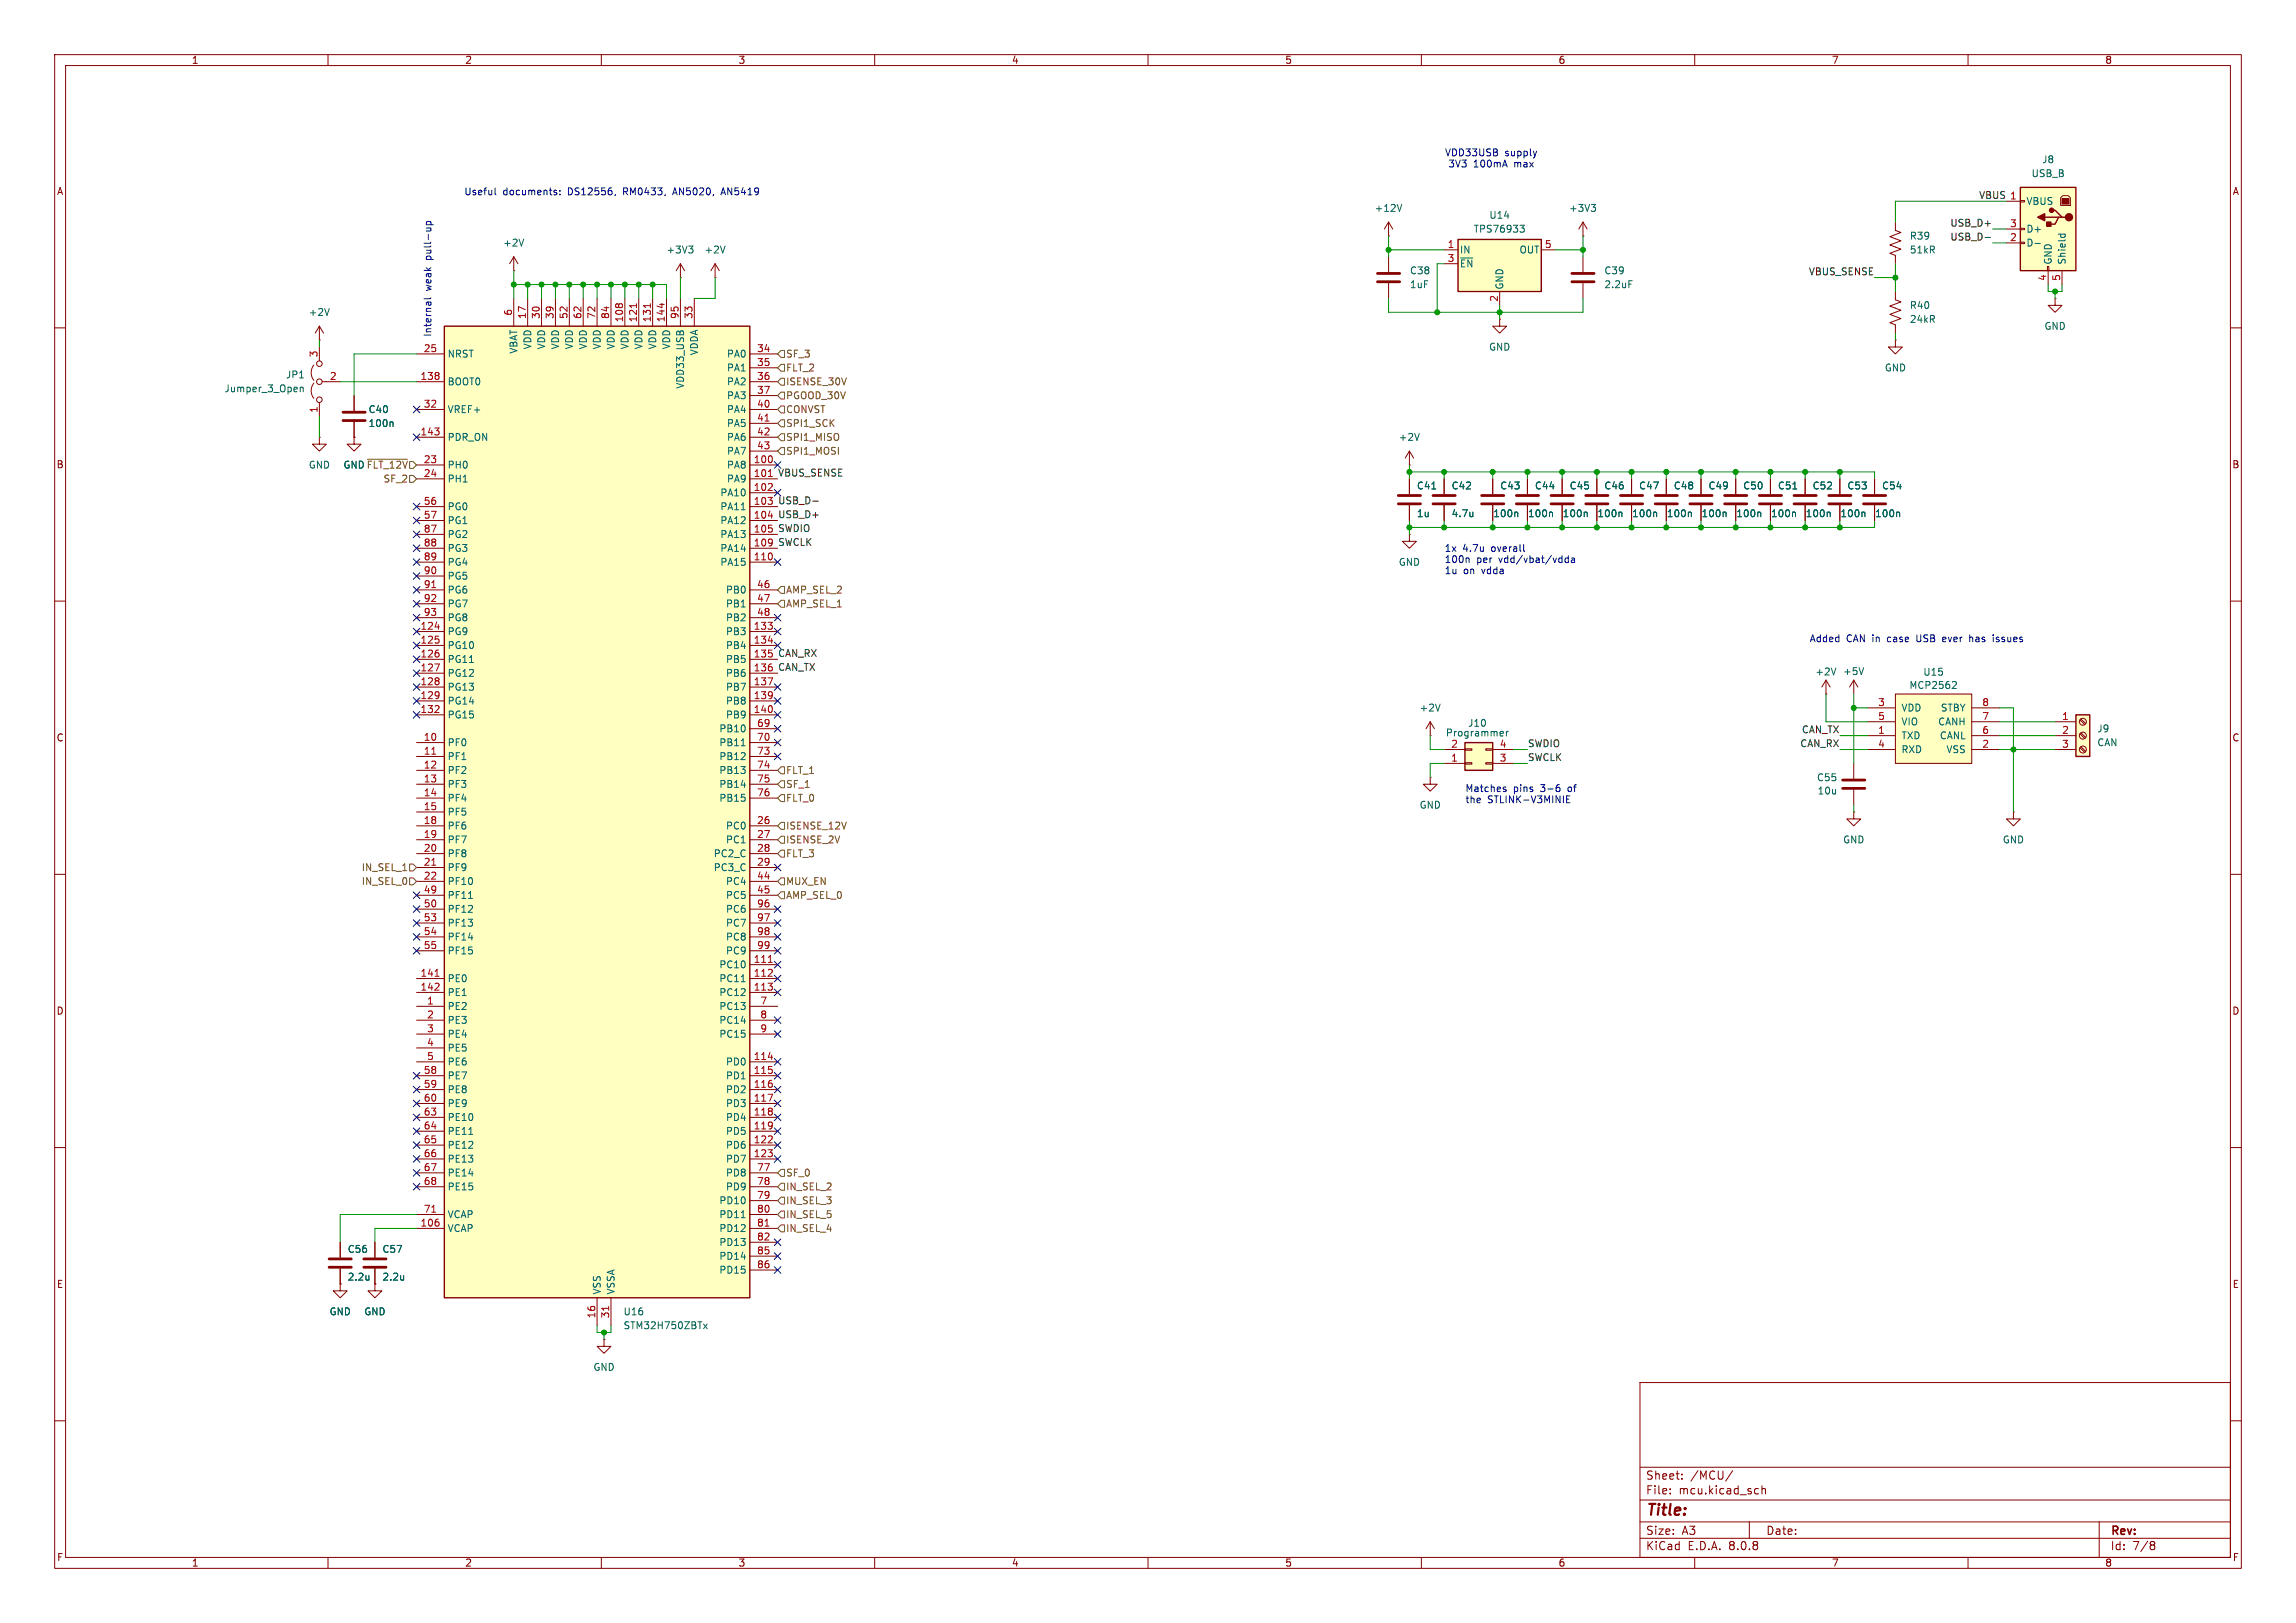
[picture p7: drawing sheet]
<svg xmlns="http://www.w3.org/2000/svg" width="420mm" height="297mm" viewBox="0 0 420 297" stroke-linecap="round" stroke-linejoin="round" font-family="sans-serif">
<defs><g id="words">
<text font-size="2.8" fill="#840000" x="301" y="277.9">Title:</text>
<g font-size="2.1" fill="#840000">
<text x="301" y="273.7">File:</text>
<text x="301" y="271">Sheet:</text>
<text x="307.1" y="273.7">mcu.kicad_sch</text>
<text x="309.2" y="271">/MCU/</text>
<text x="301" y="281.1">Size:</text>
<text x="307.6" y="281.1">A3</text>
<text x="323" y="281.1">Date:</text>
<text x="386" y="281.3">Rev:</text>
<text x="301" y="283.9">KiCad</text>
<text x="308.7" y="283.9">E.D.A.</text>
<text x="316.3" y="283.9">8.0.8</text>
<text x="386" y="283.9">Id:</text>
<text x="390.1" y="283.9">7/8</text>
</g>
<g font-size="1.8" fill="#840000">
<text x="35" y="11.9">1</text>
<text x="85" y="11.9">2</text>
<text x="135" y="11.9">3</text>
<text x="185" y="11.9">4</text>
<text x="235" y="11.9">5</text>
<text x="285" y="11.9">6</text>
<text x="335" y="11.9">7</text>
<text x="385" y="11.9">8</text>
<text x="10.3" y="35.9">A</text>
<text x="408.3" y="35.9">A</text>
<text x="10.3" y="85.9">B</text>
<text x="408.2" y="85.9">B</text>
<text x="10.3" y="135.9">C</text>
<text x="408.2" y="135.9">C</text>
<text x="10.3" y="185.9">D</text>
<text x="408.2" y="185.9">D</text>
<text x="10.3" y="235.9">E</text>
<text x="408.3" y="235.9">E</text>
<text x="10.3" y="285.9">F</text>
<text x="35" y="286.9">1</text>
<text x="85" y="286.9">2</text>
<text x="135" y="286.9">3</text>
<text x="185" y="286.9">4</text>
<text x="235" y="286.9">5</text>
<text x="285" y="286.9">6</text>
<text x="335" y="286.9">7</text>
<text x="385" y="286.9">8</text>
<text x="408.3" y="285.9">F</text>
</g>
<g font-size="1.8" fill="#0000c2">
<text x="264.2" y="28.8">VDD33USB</text>
<text x="275.3" y="28.8">supply</text>
<text x="84.8" y="35.8">Useful</text>
<text x="92" y="35.8">documents:</text>
<text x="104" y="35.8">DS12556,</text>
<text x="114.3" y="35.8">RM0433,</text>
<text x="123.6" y="35.8">AN5020,</text>
<text x="132.7" y="35.8">AN5419</text>
<text x="264.8" y="30.8">3V3</text>
<text x="269.5" y="30.8">100mA</text>
<text x="277.1" y="30.8">max</text>
<text x="79" y="47.5" transform="rotate(-90 79 47.5)">pull-up</text>
<text x="79" y="53.2" transform="rotate(-90 79 53.2)">weak</text>
<text x="79" y="61.7" transform="rotate(-90 79 61.7)">Internal</text>
<text x="264.2" y="101.1">1x</text>
<text x="267.6" y="101.1">4.7u</text>
<text x="272.9" y="101.1">overall</text>
<text x="264.2" y="103.1">100n</text>
<text x="264.2" y="105.2">1u</text>
<text x="267.7" y="105.2">on</text>
<text x="270.1" y="103.1">per</text>
<text x="271.2" y="105.2">vdda</text>
<text x="274.3" y="103.1">vdd/vbat/vdda</text>
<text x="330.9" y="117.6">Added</text>
<text x="337.7" y="117.6">CAN in</text>
<text x="345.5" y="117.6">case</text>
<text x="351" y="117.6">USB</text>
<text x="356" y="117.6">ever</text>
<text x="361.1" y="117.6">has</text>
<text x="365.6" y="117.6">issues</text>
<text x="268" y="145">Matches</text>
<text x="268" y="147.1">the</text>
<text x="272.1" y="147.1">STLINK-V3MINIE</text>
<text x="276.8" y="145">pins</text>
<text x="281.9" y="145">3-6</text>
<text x="287.1" y="145">of</text>
</g>
<g font-size="1.8" fill="#006464">
<text x="371.5" y="32.6">USB_B</text>
<text x="373.5" y="30.1">J8</text>
<text x="251.4" y="39">+12V</text>
<text x="272.3" y="40.2">U14</text>
<text x="286.9" y="39">+3V3</text>
<text x="370.6" y="37.7">VBUS</text>
<text x="91.9" y="45.3">+2V</text>
<text x="121.8" y="46.6">+3V3</text>
<text x="128.8" y="46.6">+2V</text>
<text x="267" y="46.6">IN</text>
<text x="269.5" y="42.8">TPS76933</text>
<text x="277.9" y="46.6">OUT</text>
<text x="349.3" y="46.6">51kR</text>
<text x="349.3" y="44">R39</text>
<text x="370.6" y="45.3">D-</text>
<text x="370.6" y="42.8">D+</text>
<text x="257.8" y="52.9">1uF</text>
<text x="257.8" y="50.4">C38</text>
<text x="267" y="49.1">~{EN}</text>
<text x="275.2" y="53.1" transform="rotate(-90 275.2 53.1)">GND</text>
<text x="293.4" y="50.4">C39</text>
<text x="293.4" y="52.9">2.2uF</text>
<text x="375.5" y="48.5" transform="rotate(-90 375.5 48.5)">GND</text>
<text x="378.1" y="48.5" transform="rotate(-90 378.1 48.5)">Shield</text>
<text x="56.4" y="58">+2V</text>
<text x="349.3" y="59.3">24kR</text>
<text x="349.3" y="56.7">R40</text>
<text x="81.8" y="65.6">NRST</text>
<text x="94.8" y="64.8" transform="rotate(-90 94.8 64.8)">VBAT</text>
<text x="97.4" y="64" transform="rotate(-90 97.4 64)">VDD</text>
<text x="99.9" y="64" transform="rotate(-90 99.9 64)">VDD</text>
<text x="102.5" y="64" transform="rotate(-90 102.5 64)">VDD</text>
<text x="105" y="64" transform="rotate(-90 105 64)">VDD</text>
<text x="107.5" y="64" transform="rotate(-90 107.5 64)">VDD</text>
<text x="110.1" y="64" transform="rotate(-90 110.1 64)">VDD</text>
<text x="112.6" y="64" transform="rotate(-90 112.6 64)">VDD</text>
<text x="115.2" y="64" transform="rotate(-90 115.2 64)">VDD</text>
<text x="117.7" y="64" transform="rotate(-90 117.7 64)">VDD</text>
<text x="120.2" y="64" transform="rotate(-90 120.2 64)">VDD</text>
<text x="122.8" y="64" transform="rotate(-90 122.8 64)">VDD</text>
<text x="127.9" y="65.1" transform="rotate(-90 127.9 65.1)">VDDA</text>
<text x="132.9" y="65.6">PA0</text>
<text x="272.3" y="64.4">GND</text>
<text x="373.9" y="60.6">GND</text>
<text x="41" y="72">Jumper_3_Open</text>
<text x="52.2" y="69.4">JP1</text>
<text x="81.8" y="70.7">BOOT0</text>
<text x="125.3" y="71.2" transform="rotate(-90 125.3 71.2)">VDD33_USB</text>
<text x="132.9" y="68.2">PA1</text>
<text x="132.9" y="70.7">PA2</text>
<text x="344.7" y="68.2">GND</text>
<text x="67.3" y="75.8">C40</text>
<text x="81.8" y="75.8">VREF+</text>
<text x="132.9" y="73.3">PA3</text>
<text x="132.9" y="75.8">PA4</text>
<text x="67.3" y="78.3">100n</text>
<text x="81.8" y="80.9">PDR_ON</text>
<text x="132.9" y="78.3">PA5</text>
<text x="132.9" y="80.9">PA6</text>
<text x="132.9" y="83.4">PA7</text>
<text x="255.8" y="80.9">+2V</text>
<text x="56.4" y="86">GND</text>
<text x="62.7" y="86">GND</text>
<text x="81.8" y="86">PH0</text>
<text x="81.8" y="88.5">PH1</text>
<text x="132.9" y="86">PA8</text>
<text x="132.9" y="88.5">PA9</text>
<text x="259.1" y="89.8">C41</text>
<text x="265.4" y="89.8">C42</text>
<text x="274.3" y="89.8">C43</text>
<text x="280.7" y="89.8">C44</text>
<text x="287" y="89.8">C45</text>
<text x="293.4" y="89.8">C46</text>
<text x="299.7" y="89.8">C47</text>
<text x="306.1" y="89.8">C48</text>
<text x="312.4" y="89.8">C49</text>
<text x="318.8" y="89.8">C50</text>
<text x="325.1" y="89.8">C51</text>
<text x="331.5" y="89.8">C52</text>
<text x="337.8" y="89.8">C53</text>
<text x="344.2" y="89.8">C54</text>
<text x="81.8" y="93.6">PG0</text>
<text x="131.7" y="91">PA10</text>
<text x="131.7" y="93.6">PA11</text>
<text x="259.1" y="94.8">1u</text>
<text x="265.4" y="94.8">4.7u</text>
<text x="273.1" y="94.8">100n</text>
<text x="279.4" y="94.8">100n</text>
<text x="285.8" y="94.8">100n</text>
<text x="292.1" y="94.8">100n</text>
<text x="298.5" y="94.8">100n</text>
<text x="304.8" y="94.8">100n</text>
<text x="311.2" y="94.8">100n</text>
<text x="317.5" y="94.8">100n</text>
<text x="323.9" y="94.8">100n</text>
<text x="330.2" y="94.8">100n</text>
<text x="336.6" y="94.8">100n</text>
<text x="342.9" y="94.8">100n</text>
<text x="81.8" y="96.1">PG1</text>
<text x="81.8" y="98.7">PG2</text>
<text x="81.8" y="101.2">PG3</text>
<text x="131.7" y="96.1">PA12</text>
<text x="131.7" y="98.7">PA13</text>
<text x="131.7" y="101.2">PA14</text>
<text x="81.8" y="103.7">PG4</text>
<text x="81.8" y="106.3">PG5</text>
<text x="131.7" y="103.7">PA15</text>
<text x="255.8" y="103.7">GND</text>
<text x="81.8" y="108.8">PG6</text>
<text x="81.8" y="111.4">PG7</text>
<text x="81.8" y="113.9">PG8</text>
<text x="132.7" y="108.8">PB0</text>
<text x="132.7" y="111.4">PB1</text>
<text x="132.7" y="113.9">PB2</text>
<text x="81.8" y="116.4">PG9</text>
<text x="81.8" y="119">PG10</text>
<text x="132.7" y="116.4">PB3</text>
<text x="132.7" y="119">PB4</text>
<text x="81.8" y="121.5">PG11</text>
<text x="81.8" y="124.1">PG12</text>
<text x="132.7" y="121.5">PB5</text>
<text x="132.7" y="124.1">PB6</text>
<text x="332" y="123.8">+2V</text>
<text x="337.1" y="123.7">+5V</text>
<text x="351.7" y="123.8">U15</text>
<text x="81.8" y="126.6">PG13</text>
<text x="81.8" y="129.1">PG14</text>
<text x="81.8" y="131.7">PG15</text>
<text x="132.7" y="126.6">PB7</text>
<text x="132.7" y="129.1">PB8</text>
<text x="132.7" y="131.7">PB9</text>
<text x="259.6" y="130.4">+2V</text>
<text x="347.7" y="130.4">VDD</text>
<text x="349.2" y="126.3">MCP2562</text>
<text x="354.9" y="130.4">STBY</text>
<text x="81.8" y="136.8">PF0</text>
<text x="131.5" y="134.2">PB10</text>
<text x="131.5" y="136.8">PB11</text>
<text x="264.4" y="135">Programmer</text>
<text x="268.5" y="133.2">J10</text>
<text x="347.7" y="135.5">TXD</text>
<text x="347.7" y="132.9">VIO</text>
<text x="354.4" y="132.9">CANH</text>
<text x="354.7" y="135.5">CANL</text>
<text x="383.5" y="134.2">J9</text>
<text x="383.5" y="136.8">CAN</text>
<text x="81.8" y="139.3">PF1</text>
<text x="81.8" y="141.8">PF2</text>
<text x="131.5" y="139.3">PB12</text>
<text x="131.5" y="141.8">PB13</text>
<text x="332.3" y="143.2">C55</text>
<text x="347.7" y="138">RXD</text>
<text x="356" y="138">VSS</text>
<text x="81.8" y="144.4">PF3</text>
<text x="81.8" y="146.9">PF4</text>
<text x="81.8" y="149.5">PF5</text>
<text x="131.5" y="144.4">PB14</text>
<text x="131.5" y="146.9">PB15</text>
<text x="259.6" y="148.2">GND</text>
<text x="332.4" y="145.6">10u</text>
<text x="81.8" y="152">PF6</text>
<text x="81.8" y="154.5">PF7</text>
<text x="132.7" y="152">PC0</text>
<text x="132.7" y="154.5">PC1</text>
<text x="337.1" y="154.5">GND</text>
<text x="366.3" y="154.5">GND</text>
<text x="81.8" y="157.1">PF8</text>
<text x="81.8" y="159.6">PF9</text>
<text x="130.5" y="157.1">PC2_C</text>
<text x="130.5" y="159.6">PC3_C</text>
<text x="81.8" y="162.2">PF10</text>
<text x="81.8" y="164.7">PF11</text>
<text x="81.8" y="167.2">PF12</text>
<text x="132.7" y="162.2">PC4</text>
<text x="132.7" y="164.7">PC5</text>
<text x="132.7" y="167.2">PC6</text>
<text x="81.8" y="169.8">PF13</text>
<text x="81.8" y="172.3">PF14</text>
<text x="132.7" y="169.8">PC7</text>
<text x="132.7" y="172.3">PC8</text>
<text x="81.8" y="179.9">PE0</text>
<text x="81.8" y="174.9">PF15</text>
<text x="131.5" y="177.4">PC10</text>
<text x="131.5" y="179.9">PC11</text>
<text x="132.7" y="174.9">PC9</text>
<text x="81.8" y="185">PE2</text>
<text x="81.8" y="182.5">PE1</text>
<text x="131.5" y="182.5">PC12</text>
<text x="131.5" y="185">PC13</text>
<text x="81.8" y="187.6">PE3</text>
<text x="81.8" y="190.1">PE4</text>
<text x="131.5" y="187.6">PC14</text>
<text x="131.5" y="190.1">PC15</text>
<text x="81.8" y="192.6">PE5</text>
<text x="81.8" y="195.2">PE6</text>
<text x="81.8" y="197.7">PE7</text>
<text x="132.7" y="195.2">PD0</text>
<text x="132.7" y="197.7">PD1</text>
<text x="81.8" y="200.3">PE8</text>
<text x="81.8" y="202.8">PE9</text>
<text x="132.7" y="200.3">PD2</text>
<text x="132.7" y="202.8">PD3</text>
<text x="81.8" y="205.3">PE10</text>
<text x="81.8" y="207.9">PE11</text>
<text x="132.7" y="205.3">PD4</text>
<text x="132.7" y="207.9">PD5</text>
<text x="81.8" y="210.4">PE12</text>
<text x="81.8" y="213">PE13</text>
<text x="81.8" y="215.5">PE14</text>
<text x="132.7" y="210.4">PD6</text>
<text x="132.7" y="213">PD7</text>
<text x="132.7" y="215.5">PD8</text>
<text x="81.8" y="218">PE15</text>
<text x="131.5" y="220.6">PD10</text>
<text x="132.7" y="218">PD9</text>
<text x="81.8" y="225.7">VCAP</text>
<text x="81.8" y="223.1">VCAP</text>
<text x="131.5" y="223.1">PD11</text>
<text x="131.5" y="225.7">PD12</text>
<text x="63.5" y="229.5">C56</text>
<text x="69.9" y="229.5">C57</text>
<text x="131.5" y="228.2">PD13</text>
<text x="131.5" y="230.7">PD14</text>
<text x="131.5" y="233.3">PD15</text>
<text x="63.5" y="234.5">2.2u</text>
<text x="69.9" y="234.5">2.2u</text>
<text x="110.1" y="237" transform="rotate(-90 110.1 237)">VSS</text>
<text x="112.6" y="237" transform="rotate(-90 112.6 237)">VSSA</text>
<text x="60.2" y="240.9">GND</text>
<text x="66.5" y="240.9">GND</text>
<text x="114" y="240.9">U16</text>
<text x="114" y="243.4">STM32H750ZBTx</text>
<text x="108.5" y="251.1">GND</text>
</g>
<g font-size="1.8" fill="#0f0f0f">
<text x="356.7" y="41.6">USB_D+</text>
<text x="361.9" y="36.5">VBUS 1</text>
<text x="356.7" y="44.1">USB_D-</text>
<text x="330.8" y="50.5">VBUS_SENSE</text>
<text x="142.2" y="87.3">VBUS_SENSE</text>
<text x="142.2" y="92.4">USB_D-</text>
<text x="142.2" y="94.9">USB_D+</text>
<text x="142.2" y="97.4">SWDIO</text>
<text x="142.2" y="100">SWCLK</text>
<text x="142.2" y="122.8">CAN_TX</text>
<text x="142.2" y="120.3">CAN_RX</text>
<text x="279.4" y="136.8">SWDIO</text>
<text x="329.2" y="136.8">CAN_RX</text>
<text x="329.5" y="134.3">CAN_TX</text>
<text x="279.4" y="139.4">SWCLK</text>
</g>
<g font-size="1.8" fill="#a90000">
<text x="367.6" y="41.7">3</text>
<text x="264.7" y="45.5">1</text>
<text x="282.5" y="45.5">5</text>
<text x="367.6" y="44.2">2</text>
<text x="264.7" y="48">3</text>
<text x="374.4" y="51.5" transform="rotate(-90 374.4 51.5)">4</text>
<text x="376.9" y="51.5" transform="rotate(-90 376.9 51.5)">5</text>
<text x="93.7" y="57.9" transform="rotate(-90 93.7 57.9)">6</text>
<text x="96.3" y="58.5" transform="rotate(-90 96.3 58.5)">17</text>
<text x="98.8" y="58.5" transform="rotate(-90 98.8 58.5)">30</text>
<text x="101.3" y="58.5" transform="rotate(-90 101.3 58.5)">39</text>
<text x="103.9" y="58.5" transform="rotate(-90 103.9 58.5)">52</text>
<text x="106.4" y="58.5" transform="rotate(-90 106.4 58.5)">62</text>
<text x="109" y="58.5" transform="rotate(-90 109 58.5)">72</text>
<text x="111.5" y="58.5" transform="rotate(-90 111.5 58.5)">84</text>
<text x="114" y="59.1" transform="rotate(-90 114 59.1)">108</text>
<text x="116.6" y="59.1" transform="rotate(-90 116.6 59.1)">121</text>
<text x="119.1" y="59.1" transform="rotate(-90 119.1 59.1)">131</text>
<text x="121.7" y="59.1" transform="rotate(-90 121.7 59.1)">144</text>
<text x="124.2" y="58.5" transform="rotate(-90 124.2 58.5)">95</text>
<text x="126.7" y="58.5" transform="rotate(-90 126.7 58.5)">33</text>
<text x="274.1" y="55.3" transform="rotate(-90 274.1 55.3)">2</text>
<text x="58.2" y="65.5" transform="rotate(-90 58.2 65.5)">3</text>
<text x="77.4" y="64.5">25</text>
<text x="138.4" y="64.5">34</text>
<text x="60.3" y="69.6">2</text>
<text x="76.8" y="69.6">138</text>
<text x="138.4" y="67.1">35</text>
<text x="138.4" y="69.6">36</text>
<text x="58.2" y="75.6" transform="rotate(-90 58.2 75.6)">1</text>
<text x="77.4" y="74.7">32</text>
<text x="138.4" y="72.1">37</text>
<text x="138.4" y="74.7">40</text>
<text x="138.4" y="77.2">41</text>
<text x="76.8" y="79.8">143</text>
<text x="138.4" y="79.8">42</text>
<text x="138.4" y="82.3">43</text>
<text x="77.4" y="84.8">23</text>
<text x="77.4" y="87.4">24</text>
<text x="137.8" y="84.8">100</text>
<text x="137.8" y="87.4">101</text>
<text x="137.8" y="89.9">102</text>
<text x="77.4" y="92.5">56</text>
<text x="77.4" y="95">57</text>
<text x="137.8" y="92.5">103</text>
<text x="137.8" y="95">104</text>
<text x="77.4" y="97.5">87</text>
<text x="77.4" y="100.1">88</text>
<text x="137.8" y="97.5">105</text>
<text x="137.8" y="100.1">109</text>
<text x="77.4" y="102.6">89</text>
<text x="77.4" y="105.2">90</text>
<text x="77.4" y="107.7">91</text>
<text x="137.8" y="102.6">110</text>
<text x="138.4" y="107.7">46</text>
<text x="77.4" y="110.2">92</text>
<text x="77.4" y="112.8">93</text>
<text x="138.4" y="110.2">47</text>
<text x="138.4" y="112.8">48</text>
<text x="76.8" y="115.3">124</text>
<text x="76.8" y="117.9">125</text>
<text x="137.8" y="115.3">133</text>
<text x="137.8" y="117.9">134</text>
<text x="76.8" y="120.4">126</text>
<text x="76.8" y="122.9">127</text>
<text x="76.8" y="125.5">128</text>
<text x="137.8" y="120.4">135</text>
<text x="137.8" y="122.9">136</text>
<text x="137.8" y="125.5">137</text>
<text x="76.8" y="128">129</text>
<text x="76.8" y="130.6">132</text>
<text x="137.8" y="128">139</text>
<text x="137.8" y="130.6">140</text>
<text x="343.5" y="129.3">3</text>
<text x="343.5" y="131.8">5</text>
<text x="362.5" y="131.8">7</text>
<text x="362.5" y="129.3">8</text>
<text x="377.1" y="131.8">1</text>
<text x="77.4" y="135.6">10</text>
<text x="138.4" y="133.1">69</text>
<text x="138.4" y="135.6">70</text>
<text x="265.4" y="136.9">2</text>
<text x="274.2" y="136.9">4</text>
<text x="343.5" y="134.4">1</text>
<text x="343.5" y="136.9">4</text>
<text x="362.5" y="136.9">2</text>
<text x="362.5" y="134.4">6</text>
<text x="377.1" y="134.4">2</text>
<text x="377.1" y="136.9">3</text>
<text x="77.4" y="138.2">11</text>
<text x="77.4" y="140.7">12</text>
<text x="77.4" y="143.3">13</text>
<text x="138.4" y="138.2">73</text>
<text x="138.4" y="140.7">74</text>
<text x="138.4" y="143.3">75</text>
<text x="265.4" y="139.4">1</text>
<text x="274.2" y="139.4">3</text>
<text x="77.4" y="145.8">14</text>
<text x="77.4" y="148.3">15</text>
<text x="138.4" y="145.8">76</text>
<text x="77.4" y="150.9">18</text>
<text x="77.4" y="153.4">19</text>
<text x="77.4" y="156">20</text>
<text x="138.4" y="150.9">26</text>
<text x="138.4" y="153.4">27</text>
<text x="138.4" y="156">28</text>
<text x="77.4" y="158.5">21</text>
<text x="77.4" y="161">22</text>
<text x="138.4" y="158.5">29</text>
<text x="138.4" y="161">44</text>
<text x="77.4" y="163.6">49</text>
<text x="77.4" y="166.1">50</text>
<text x="138.4" y="163.6">45</text>
<text x="138.4" y="166.1">96</text>
<text x="77.4" y="168.7">53</text>
<text x="77.4" y="171.2">54</text>
<text x="77.4" y="173.7">55</text>
<text x="138.4" y="168.7">97</text>
<text x="138.4" y="171.2">98</text>
<text x="138.4" y="173.7">99</text>
<text x="76.8" y="178.8">141</text>
<text x="137.8" y="176.3">111</text>
<text x="137.8" y="178.8">112</text>
<text x="76.8" y="181.4">142</text>
<text x="78" y="183.9">1</text>
<text x="137.8" y="181.4">113</text>
<text x="139" y="183.9">7</text>
<text x="78" y="186.4">2</text>
<text x="78" y="189">3</text>
<text x="78" y="191.5">4</text>
<text x="139" y="186.4">8</text>
<text x="139" y="189">9</text>
<text x="77.4" y="196.6">58</text>
<text x="78" y="194.1">5</text>
<text x="137.8" y="194.1">114</text>
<text x="137.8" y="196.6">115</text>
<text x="77.4" y="199.1">59</text>
<text x="77.4" y="201.7">60</text>
<text x="137.8" y="199.1">116</text>
<text x="137.8" y="201.7">117</text>
<text x="77.4" y="204.2">63</text>
<text x="77.4" y="206.8">64</text>
<text x="77.4" y="209.3">65</text>
<text x="137.8" y="204.2">118</text>
<text x="137.8" y="206.8">119</text>
<text x="137.8" y="209.3">122</text>
<text x="77.4" y="211.8">66</text>
<text x="77.4" y="214.4">67</text>
<text x="137.8" y="211.8">123</text>
<text x="138.4" y="214.4">77</text>
<text x="77.4" y="216.9">68</text>
<text x="77.4" y="222">71</text>
<text x="138.4" y="216.9">78</text>
<text x="138.4" y="219.5">79</text>
<text x="138.4" y="222">80</text>
<text x="76.8" y="224.5">106</text>
<text x="138.4" y="224.5">81</text>
<text x="138.4" y="227.1">82</text>
<text x="138.4" y="229.6">85</text>
<text x="138.4" y="232.2">86</text>
<text x="109" y="241.3" transform="rotate(-90 109 241.3)">16</text>
<text x="111.5" y="241.3" transform="rotate(-90 111.5 241.3)">31</text>
</g>
<g font-size="1.8" fill="#725600">
<text x="143.7" y="65.6">SF_3</text>
<text x="143.7" y="68.2">FLT_2</text>
<text x="143.7" y="70.7">ISENSE_30V</text>
<text x="143.7" y="75.8">CONVST</text>
<text x="143.7" y="73.3">PGOOD_30V</text>
<text x="143.7" y="78.3">SPI1_SCK</text>
<text x="143.7" y="80.9">SPI1_MISO</text>
<text x="143.7" y="83.4">SPI1_MOSI</text>
<text x="62.7" y="86">GND ~{FLT_12V}</text>
<text x="70.1" y="88.5">SF_2</text>
<text x="143.7" y="111.4">AMP_SEL_1</text>
<text x="143.7" y="108.8">AMP_SEL_2</text>
<text x="143.7" y="141.8">FLT_1</text>
<text x="143.7" y="144.4">SF_1</text>
<text x="143.7" y="146.9">FLT_0</text>
<text x="143.7" y="152">ISENSE_12V</text>
<text x="143.7" y="154.5">ISENSE_2V</text>
<text x="66.1" y="159.6">IN_SEL_1</text>
<text x="143.7" y="157.1">FLT_3</text>
<text x="66.1" y="162.2">IN_SEL_0</text>
<text x="143.7" y="162.2">MUX_EN</text>
<text x="143.7" y="164.7">AMP_SEL_0</text>
<text x="143.7" y="215.5">SF_0</text>
<text x="143.7" y="218">IN_SEL_2</text>
<text x="143.7" y="220.6">IN_SEL_3</text>
<text x="143.7" y="225.7">IN_SEL_4</text>
<text x="143.7" y="223.1">IN_SEL_5</text>
</g>
</g></defs>
<g fill="none" stroke="#840000" stroke-width=".18">
<path d="M10 10h400v277h-400zM12 12h396v273h-396zM60 10v2M110 10v2M160 10v2M210 10v2M260 10v2M310 10v2M360 10v2M58.4 59.7l-.7 1.3M58.4 59.7v2.5M58.4 59.7l.8 1.3"/>
<path d="M254 43.2h.1M254 40.6l-.8 1.3M254 40.6v2.6M254 40.6l.8 1.3M274.3 58.4v1.3h1.3l-1.3 1.3-1.3-1.3h1.3M274.3 58.4h.1M289.6 47v2.8M289.6 51.8v2.8M375.9 54.6v1.3h1.3l-1.3 1.3-1.3-1.3h1.3M375.9 54.6h.1M10 60h2M58.4 62.2h.1"/>
<path d="M408 60h2M285.7 87.6v2.8M285.7 92.5v2.8M292.1 87.6v2.8M292.1 92.5v2.8M298.4 87.6v2.8M298.4 92.5v2.8M10 110h2M408 110h2M339.1 139.7v2.8M10 160h2M339.1 148.6v1.3h1.3l-1.3 1.2-1.3-1.2h1.3"/>
<path d="M339.1 148.6h.1M339.1 144.5v2.8M368.3 148.6v1.3h1.3l-1.3 1.2-1.3-1.2h1.3M368.3 148.6h.1M408 160h2M10 210h2M408 210h2M300 253h108v32h-108zM10 260h2M300 278.5h108M300 274.5h108M300 268.5h108"/>
<path d="M305.5 273.2v.2M305.5 272.5v.1M307.7 270.5v.2M307.7 269.8v.1M316.9 269.1l-1.2 1.9M320 278.5v3M321.2 272.4l.5 .1M321.7 273.3l-.5 .1M322.3 272.5l.2-.1 .4 .1v.9M322.3 271.9v1.5M384 278.5v6.5M408 260h2"/>
<path d="M60 285v2M110 285v2M160 285v2M210 285v2M260 285v2M300 281.5h108M310 285v2M360 285v2M393.6 282.1l.4 .1 .2 .2-.3 .3M393.6 282.7h.3M393.9 282.7l.2 .2 .1 .4-.2 .2-.4 .1"/>
</g>
<path d="M287.5 51.6h4.1M287.5 50h4.1M283.7 92.2h4.1M283.7 90.7h4.1M290.1 92.2h4M290.1 90.7h4M296.4 92.2h4.1M296.4 90.7h4.1M337.1 144.3h4M337.1 142.7h4" fill="none" stroke="#840000" stroke-width=".51"/>
<path d="M256.4 37.4l-.4 1.3M60.2 56.5l-.4 1.2M298 51.4h.6M290.2 93.7l.1 .2v.7M296.5 93.7l.2 .2v.7M302.9 93.7l.1 .2v.7" fill="none" stroke="#006464" stroke-width=".18"/>
<path d="M379.7 130.8h2.6v7.6h-2.6z" fill="#ffffc2"/>
<path d="M379.7 130.8h2.6v7.6h-2.6z" fill="none" stroke="#840000" stroke-width=".25"/>
<g fill="none" stroke="#840000" stroke-width=".18">
<path d="M375.9 132.1h3.8M375.9 134.6h3.8M375.9 137.2h3.8M380.5 136.8l.8 .9M380.5 134.3l.8 .8M380.5 131.7l.8 .9M380.6 136.7l.9 .8M380.6 134.1l.9 .9M380.6 131.6l.9 .8"/>
<circle cx="381" cy="134.6" r=".63"/>
<circle cx="381" cy="132.1" r=".63"/>
<circle cx="381" cy="137.2" r=".63"/>
</g>
<path d="M266.7 43.8h15.2v9.5h-15.2z" fill="#ffffc2"/>
<path d="M266.7 43.8h15.2v9.5h-15.2z" fill="none" stroke="#840000" stroke-width=".25"/>
<g fill="none" stroke="#840000" stroke-width=".18">
<path d="M254 47v2.8M254 51.8v2.8M264.2 45.7h2.5M264.2 48.3h2.5M274.3 53.3v2.6M281.9 45.7h2.6M346.7 40.6v1.6l1 .3-2 .8 2 .8-2 .7 2 .8-2 .8 1 .3v1.6M57.4 70.1a2.26 2.26 0 0 0 0 2.8M57.4 66.8a2.26 2.26 0 0 0 0 2.8M58.4 63.5v2.5M58.4 73.7v2.5M58.9 69.9h3.3"/>
<path d="M257.8 97.8v1.3h1.3l-1.3 1.2-1.3-1.2h1.3M257.8 97.8h.1M257.8 85.1h.1M257.8 82.6v2.5M257.8 87.6v2.8M257.8 92.5v2.8M257.8 82.6l-.8 1.2M257.8 82.6l.8 1.2M304.8 87.6v2.8M304.8 92.5v2.8M311.1 87.6v2.8M311.1 92.5v2.8"/>
<path d="M317.5 87.6v2.8M317.5 92.5v2.8M62.2 234.9v1.3h1.3l-1.3 1.3-1.2-1.3h1.2M62.2 234.9h.1M62.2 227.3v2.8M62.2 232.2v2.7M68.6 234.9v1.3h1.2l-1.2 1.3-1.3-1.3h1.3M68.6 234.9h.1M68.6 227.3v2.8M68.6 232.2v2.7M110.5 245.1v1.3h1.3l-1.3 1.2-1.3-1.2h1.3M110.5 245.1h.1"/>
<circle cx="58.4" cy="73.2" r=".51"/>
<circle cx="58.4" cy="66.5" r=".51"/>
<circle cx="58.4" cy="69.9" r=".51"/>
</g>
<g fill="none" stroke="#006464" stroke-width=".18">
<path d="M267.2 47.2h2.2M278 41.2h.8l-.4 .5 .4 .1v.4l-.2 .3h-.4M54.9 70.9v.8M54.9 71l.2-.1h.3l.1 .8M259.6 79.3l-.4 1.3M261.9 89.5h.7M309.2 93.7l.2 .2v.7M315.6 93.7l.1 .2v.7M321.9 93.7l.2 .2v.7M67.5 233.4v.9M67.5 234.1l-.1 .1M73.8 233.4v.9"/>
<path d="M73.8 234.1v.1"/>
</g>
<g fill="none" stroke="#840000" stroke-width=".51">
<path d="M252 51.6h4M252 50h4M255.8 92.2h4M255.8 90.7h4M302.8 92.2h4M302.8 90.7h4M309.1 92.2h4.1M309.1 90.7h4.1M315.5 92.2h4M315.5 90.7h4M60.2 231.9h4.1M60.2 230.4h4.1"/>
<path d="M66.5 231.9h4.1M66.5 230.4h4.1"/>
</g>
<path d="M369.6 34.3h10.1v15.2h-10.1z" fill="#ffffc2"/>
<path d="M369.6 34.3h10.1v15.2h-10.1zM374 39.8h2.6M375.3 38.5h.6l1.3 1.3h.6M377.2 39.8h-.6l-.7 1.2h-1.3" fill="none" stroke="#840000" stroke-width=".25"/>
<g fill="#840000" stroke="#840000" stroke-width=".25">
<path d="M372.7 39.8l1.3-.7v1.3z"/>
<path d="M374.4 40.6h.8v.8h-.8z"/>
<circle cx="378.5" cy="39.8" r=".63"/>
<circle cx="375.3" cy="38.5" r=".38"/>
</g>
<path d="M377.2 36.3h1.3v1h-1.3z" fill="#840000" stroke="#840000" stroke-width=".18"/>
<path d="M367 36.8h2.6M369.6 36.7h.7v.3h-.7zM377.3 35.8h1l.4 .4v1.4h-1.8v-1.4zM367 44.5h2.6M367 41.9h2.6M369.6 44.3h.7v.3h-.7zM369.6 41.8h.7v.2h-.7zM374.5 48.8h.3v.7h-.3zM374.6 49.5v2.6M377.2 49.5v2.6" fill="none" stroke="#840000" stroke-width=".18"/>
<path d="M372.3 44.5h.9M376.5 42.9h1.3M377 42.9l-.1 .3M377.7 42.9l.1 .3" fill="none" stroke="#006464" stroke-width=".18"/>
<path d="M81.3 59.7h55.9v177.8h-55.9z" fill="#ffffc2"/>
<path d="M81.3 59.7h55.9v177.8h-55.9z" fill="none" stroke="#840000" stroke-width=".25"/>
<g fill="none" stroke="#840000" stroke-width=".18">
<path d="M94 49.5h.1M94 47v2.5M94 54.6v5.1M94 47l-.8 1.3M94 47l.7 1.3M96.5 54.6v5.1M99.1 54.6v5.1M101.6 54.6v5.1M104.1 54.6v5.1M106.7 54.6v5.1M109.2 54.6v5.1M111.8 54.6v5.1"/>
<path d="M114.3 54.6v5.1M116.8 54.6v5.1M119.4 54.6v5.1M121.9 54.6v5.1M124.5 50.8h.1M124.5 48.3v2.5M124.5 54.6v5.1M124.5 48.3l-.8 1.2M124.5 48.3l.7 1.2M127 54.6v5.1M130.8 50.8h.1M130.8 48.3l-.8 1.2"/>
<path d="M130.8 48.3v2.5M130.8 48.3l.8 1.2M289.6 43.2h.1M289.6 40.6l-.8 1.3M289.6 40.6v2.6M289.6 40.6l.7 1.3M76.2 69.9h5.1M76.2 64.8h5.1M76.2 74.9h5.1M137.2 69.9h5M137.2 64.8h5M137.2 74.9h5"/>
<path d="M137.2 67.3h5M137.2 72.4h5M137.2 77.5h5M76.2 85.1h5.1M76.2 87.6h5.1M76.2 92.7h5.1M76.2 95.3h5.1M76.2 97.8h5.1M76.2 80h5.1M137.2 85.1h5M137.2 87.6h5M137.2 90.2h5"/>
<path d="M137.2 92.7h5M137.2 95.3h5M137.2 97.8h5M137.2 80h5M137.2 82.6h5M323.8 87.6v2.8M323.8 92.5v2.8M330.2 87.6v2.8M330.2 92.5v2.8M76.2 100.3h5.1M76.2 102.9h5.1M76.2 115.6h5.1"/>
<path d="M76.2 118.1h5.1M76.2 108h5.1M76.2 110.5h5.1M76.2 113h5.1M76.2 105.4h5.1M137.2 100.3h5M137.2 102.9h5M137.2 115.6h5M137.2 118.1h5M137.2 108h5M137.2 110.5h5M137.2 113h5"/>
<path d="M76.2 135.9h5.1M76.2 138.4h5.1M76.2 120.7h5.1M76.2 123.2h5.1M76.2 125.7h5.1M76.2 128.3h5.1M76.2 130.8h5.1M137.2 135.9h5M137.2 138.4h5M137.2 120.7h5M137.2 123.2h5M137.2 125.7h5"/>
<path d="M137.2 128.3h5M137.2 130.8h5M137.2 133.4h5M339.1 124.5l.8 1.2M339.1 124.5v2.5M339.1 124.5l-.8 1.2M76.2 141h5.1M76.2 143.5h5.1M76.2 146.1h5.1M76.2 148.6h5.1M76.2 151.1h5.1M76.2 153.7h5.1"/>
<path d="M76.2 156.2h5.1M76.2 158.8h5.1M137.2 141h5M137.2 143.5h5M137.2 146.1h5M137.2 151.1h5M137.2 153.7h5M137.2 156.2h5M137.2 158.8h5M76.2 179.1h5.1M76.2 161.3h5.1M76.2 163.8h5.1"/>
<path d="M76.2 166.4h5.1M76.2 168.9h5.1M76.2 171.5h5.1M76.2 174h5.1M137.2 176.5h5M137.2 179.1h5M137.2 161.3h5M137.2 163.8h5M137.2 166.4h5M137.2 168.9h5M137.2 171.5h5M137.2 174h5"/>
<path d="M76.2 184.2h5.1M76.2 181.6h5.1M76.2 194.3h5.1M76.2 196.9h5.1M76.2 199.4h5.1M76.2 186.7h5.1M76.2 189.2h5.1M76.2 191.8h5.1M137.2 184.2h5M137.2 181.6h5M137.2 194.3h5M137.2 196.9h5"/>
<path d="M137.2 199.4h5M137.2 186.7h5M137.2 189.2h5M76.2 201.9h5.1M76.2 204.5h5.1M76.2 207h5.1M76.2 209.6h5.1M76.2 212.1h5.1M76.2 214.6h5.1M76.2 217.2h5.1M137.2 201.9h5M137.2 204.5h5"/>
<path d="M137.2 207h5M137.2 209.6h5M137.2 212.1h5M137.2 214.6h5M137.2 217.2h5M137.2 219.7h5M76.2 224.8h5.1M76.2 222.2h5.1M109.2 237.5v5.1M111.8 237.5v5.1M137.2 224.8h5M137.2 222.2h5"/>
<path d="M137.2 227.3h5M137.2 229.9h5M137.2 232.4h5"/>
</g>
<g fill="none" stroke="#a90000" stroke-width=".18">
<path d="M116.4 55.6v.7M119 55.6v.7M121.1 55.5v.8M139.9 77.1h.8M140.5 89.8h.8M140.5 87.2h.8M140.5 94.4h.8M141.2 88.6v.4M79 107.5h.7M79.6 114.7h.8M140.5 117.3h.8M79 138h.7"/>
<path d="M79.5 121.5h.9l-.6 1.3M79.5 130.4h.8M80.3 129.2v.5M140.5 124h.8l-.5 1.3M79 158.3h.7M79.6 178.7h.7M140.5 178.7h.8M140.5 176.1h.8M141.2 177.5v.4M79.5 181.2h.8M80.3 180v.5M140.5 193.5h.8"/>
<path d="M140.5 200.2h.8l-.5 1.3M140.5 209.1h.8M141.2 208v.4M79 221.8h.7M111.3 239.1v.7M139.9 224.4h.8"/>
</g>
<g fill="none" stroke="#006464" stroke-width=".18">
<path d="M291.1 37.4h.8l-.5 .5M291.6 37.9l.3 .2v.3l-.3 .3M95.8 43.8l-.4 1.2M126 45h.8l-.5 .5M126.5 45.5l.3 .3v.3l-.3 .2M132.6 45l-.4 1.3M135.6 93.3h.7M328 89.5h.7M328.3 93.7l.1 .2v.7M334.6 93.7l.2 .2v.7M85.9 121.2h.7M135.6 136.5h.7"/>
<path d="M340.9 122.2l-.4 1.2M85.7 164.4h.7M135.6 179.6h.7M85.8 207.6h.7M135.6 222.8h.7M128.7 242.3l.7 .8M129.4 242.3l-.7 .8"/>
</g>
<path d="M321.8 92.2h4.1M321.8 90.7h4.1M328.2 92.2h4M328.2 90.7h4" fill="none" stroke="#840000" stroke-width=".51"/>
<path d="M346.7 127h14v12.7h-14z" fill="#ffffc2"/>
<g fill="none" stroke="#840000" stroke-width=".18">
<path d="M346.7 53.3v1.6l1 .3-2 .8 2 .8-2 .7 2 .8-2 .8 1 .3v1.6M64.8 72.4v2.8M64.8 77.2v2.8M346.7 62.2v1.3h1.3l-1.3 1.3-1.3-1.3h1.3M346.7 62.2h.1M58.4 80v1.3h1.3l-1.3 1.3-1.3-1.3h1.3M58.4 80h.1M64.8 80v1.3h1.2l-1.2 1.3-1.3-1.3h1.3M64.8 80h.1M264.2 87.6v2.8M264.2 92.5v2.8M273 87.6v2.8"/>
<path d="M273 92.5v2.8M279.4 87.6v2.8M279.4 92.5v2.8M336.5 87.6v2.8M336.5 92.5v2.8M342.9 87.6v2.8M342.9 92.5v2.8M261.6 134.6h.1M261.6 132.1l-.7 1.3M261.6 132.1v2.5M261.6 132.1l.8 1.3M334 127h.1"/>
<path d="M334 124.5l.8 1.2M334 124.5v2.5M334 124.5l-.8 1.2M341.6 134.6h5.1M341.6 137.2h5.1M341.6 129.5h5.1M341.6 132.1h5.1M346.7 127h14v12.7h-14zM360.7 134.6h5.1M360.7 137.2h5.1M360.7 129.5h5.1M360.7 132.1h5.1"/>
<path d="M261.6 142.2v1.3h1.3l-1.3 1.3-1.3-1.3h1.3M261.6 142.2h.1"/>
</g>
<path d="M71.7 77.2l.2 .2v.6M269.4 93.7v.9M269.4 94.4v.1M277.5 93.7l.1 .2v.7M283.8 93.7l.2 .2v.7M341 93.7l.1 .2v.7M347.3 93.7l.2 .2v.7M263.4 128.8l-.4 1.3M335.8 122.2l-.4 1.3M357.3 124.7l.4 .1 .2 .3-.8 .9h.8" fill="none" stroke="#006464" stroke-width=".18"/>
<path d="M62.7 77h4.1M62.7 75.4h4.1M262.1 92.2h4.1M262.1 90.7h4.1M271 92.2h4.1M271 90.7h4.1M277.4 92.2h4M277.4 90.7h4M334.5 92.2h4.1M334.5 90.7h4.1M340.9 92.2h4M340.9 90.7h4" fill="none" stroke="#840000" stroke-width=".51"/>
<path d="M268 135.9h5v5.1h-5z" fill="#ffffc2"/>
<g fill="none" stroke="#840000" stroke-width=".18">
<path d="M64.8 72.4v2.8M64.8 77.2v2.8M64.8 80h.1M257.8 87.6v2.8M257.8 92.5v2.8M264.2 87.6v2.8M264.2 92.5v2.8M273 87.6v2.8M273 92.5v2.8M279.4 87.6v2.8M279.4 92.5v2.8M285.7 87.6v2.8"/>
<path d="M285.7 92.5v2.8M292.1 87.6v2.8M292.1 92.5v2.8M298.4 87.6v2.8M298.4 92.5v2.8M304.8 87.6v2.8M304.8 92.5v2.8M311.1 87.6v2.8M311.1 92.5v2.8M317.5 87.6v2.8M317.5 92.5v2.8M323.8 87.6v2.8"/>
<path d="M323.8 92.5v2.8M330.2 87.6v2.8M330.2 92.5v2.8M336.5 87.6v2.8M336.5 92.5v2.8M342.9 87.6v2.8M342.9 92.5v2.8M264.2 139.7h3.8M264.2 137.2h3.8M268 137h1.2v.3h-1.2zM268 139.6h1.2v.2h-1.2zM271.8 137h1.2v.3h-1.2z"/>
<path d="M271.8 139.6h1.2v.2h-1.2zM273 139.7h3.9M273 137.2h3.9M62.2 234.9h.1M62.2 227.3v2.8M62.2 232.2v2.7M68.6 234.9h.1M68.6 227.3v2.8M68.6 232.2v2.7"/>
</g>
<path d="M268 135.9h5v5.1h-5z" fill="none" stroke="#840000" stroke-width=".25"/>
<g fill="none" stroke="#006464" stroke-width=".18">
<path d="M71.7 77.2l.2 .2v.6M261.9 89.5h.7M269.4 93.7v.9M269.4 94.4v.1M277.5 93.7l.1 .2v.7M283.8 93.7l.2 .2v.7M290.2 93.7l.1 .2v.7M296.5 93.7l.2 .2v.7M302.9 93.7l.1 .2v.7M309.2 93.7l.2 .2v.7M315.6 93.7l.1 .2v.7M321.9 93.7l.2 .2v.7"/>
<path d="M328 89.5h.7M328.3 93.7l.1 .2v.7M334.6 93.7l.2 .2v.7M341 93.7l.1 .2v.7M347.3 93.7l.2 .2v.7M274.8 133.8l.2 .3-.6 .2M274.9 134.6l-.1 .1M275.5 133.8v.9M275.9 133.8l-.4 .3M67.5 233.4v.9M67.5 234.1l-.1 .1M73.8 233.4v.9"/>
<path d="M73.8 234.1v.1"/>
</g>
<g fill="none" stroke="#725600" stroke-width=".18">
<path d="M142.9 66.7h.6v1.2h-.6l-.7-.6zM142.9 76.8h.6v1.3h-.6l-.7-.6zM142.9 69.2h.6v1.3h-.6l-.7-.6zM142.9 64.1h.6v1.3h-.6l-.7-.6zM142.9 79.4h.6v1.2h-.6l-.7-.6zM142.9 74.3h.6v1.3h-.6l-.7-.7zM142.9 71.8h.6v1.2h-.6l-.7-.6zM67.2 84h7.3M74.9 87h.7l.6 .6-.6 .7h-.7zM142.9 81.9h.6v1.3h-.6l-.7-.6zM142.9 109.9h.6v1.2h-.6l-.7-.6zM142.9 107.3h.6v1.3h-.6l-.7-.6z"/>
<path d="M74.9 158.1h.7l.6 .7-.6 .6h-.7zM142.9 140.3h.6v1.3h-.6l-.7-.6zM142.9 142.9h.6v1.2h-.6l-.7-.6zM142.9 145.4h.6v1.3h-.6l-.7-.6zM142.9 150.5h.6v1.3h-.6l-.7-.7zM142.9 153h.6v1.3h-.6l-.7-.6zM142.9 155.6h.6v1.2h-.6l-.7-.6zM74.9 160.7h.7l.6 .6-.6 .6h-.7zM142.9 160.7h.6v1.2h-.6l-.7-.6zM142.9 163.2h.6v1.3h-.6l-.7-.7zM142.9 216.5h.6v1.3h-.6l-.7-.6zM142.9 214h.6v1.3h-.6l-.7-.7z"/>
<path d="M142.9 219.1h.6v1.2h-.6l-.7-.6zM142.9 224.2h.6v1.2h-.6l-.7-.6zM142.9 221.6h.6v1.3h-.6l-.7-.7z"/>
</g>
<path d="M363.1 43.5h1M148.7 91.7h1" fill="none" stroke="#0f0f0f" stroke-width=".18"/>
<g fill="none" stroke="#0000c2" stroke-width=".18">
<path d="M90.6 34.4v1.1l.1 .2M101.5 35.2l.3 .1 .1 .2-.2 .2h-.3M101.5 34.8l.3 .1M102.4 35.5v.2M102.4 34.9v.1M112.6 35.6l-.1 .2M132 35.3h.6M132.3 34.4l-.4 1.3M281.1 27.7l-.3 .8M78 41.1h1.3M78 41.1v-.3l.2-.3 .6 .1v.5M78.3 55.3v.1"/>
<path d="M78.8 55.3v.1M78.8 55.3h-.8M78.8 54.5l-.2 .2h-1M278.7 99.6v1.1l.2 .2M268.6 102.1l.1 .2v.7M286.9 101.7v1.3M286.9 102.2l-.4-.1-.2 .2 .1 .6h.5M287.5 102.2h.5v.8M288 102.4l-.4 .1-.2 .1 .2 .4 .4-.1M355.5 116.6l-.1 .2v.5l.1 .1M356 116.9l-.6 .1M360.3 116.2v1.2"/>
<path d="M360.7 116.6l-.4 .1M364.6 116.2v.1M364.6 116.6v.8M275.1 144.4l.3 .1 .1 .2-.2 .2h-.2M275.1 144l.3 .1M284.9 144.1h.2l.3 .2-.1 .4-.4 .2M285 143.6h.2M286.6 146.2h.4M286.6 145.6v1.3h.6"/>
</g>
<g fill="none" stroke="#009600" stroke-width=".18">
<path d="M367 36.8h-20.3v3.8M94 49.5v5.1M94 52.1h27.9v2.5M96.5 52.1v2.5M99.1 52.1v2.5M101.6 52.1v2.5M104.1 52.1v2.5M106.7 52.1v2.5M109.2 52.1v2.5M111.8 52.1v2.5M114.3 52.1v2.5M116.8 52.1v2.5"/>
<path d="M119.4 52.1v2.5M124.5 50.8v3.8M130.8 50.8v3.8h-3.8M254 45.7h10.2M254 43.2v3.8M254 54.6v2.6h35.6v-2.6M264.2 48.3h-1.3v8.9M274.3 55.9v2.5M284.5 45.7h5.1M289.6 43.2v3.8M342.9 50.8h3.8M346.7 48.3v5"/>
<path d="M364.5 44.5h2.5M364.5 41.9h2.5M374.6 52.1v1.2h2.6v-1.2M375.9 53.3v1.3M58.4 62.2v1.3M58.4 76.2v3.8M62.2 69.9h14M76.2 64.8h-11.4v7.6M346.7 61v1.2M257.8 85.1v2.5M257.8 95.3v2.5M257.8 86.4h85.1v1.2"/>
<path d="M264.2 86.4v1.2M264.2 95.3v1.2M273 86.4v1.2M273 95.3v1.2M279.4 86.4v1.2M279.4 95.3v1.2M285.7 86.4v1.2M285.7 95.3v1.2M292.1 86.4v1.2M292.1 95.3v1.2M298.4 86.4v1.2M298.4 95.3v1.2"/>
<path d="M304.8 86.4v1.2M304.8 95.3v1.2M311.1 86.4v1.2M311.1 95.3v1.2M317.5 86.4v1.2M317.5 95.3v1.2M323.8 86.4v1.2M323.8 95.3v1.2M330.2 86.4v1.2M330.2 95.3v1.2M336.5 86.4v1.2M336.5 95.3v1.2"/>
<path d="M342.9 95.3v1.2h-85.1M261.6 134.6v2.6h2.6M264.2 139.7h-2.6v2.5M276.9 139.7h2.5M276.9 137.2h2.5M334 127v5.1h7.6M336.5 137.2h5.1M336.5 134.6h5.1M339.1 127v12.7M339.1 129.5h2.5M365.8 137.2h10.1M365.8 134.6h10.1"/>
<path d="M365.8 132.1h10.1M365.8 129.5h2.5v19.1M339.1 147.3v1.3M76.2 224.8h-7.6v2.5M76.2 222.2h-14v5.1M109.2 242.6v1.2h2.6v-1.2M110.5 243.8v1.3"/>
</g>
<g fill="none" stroke="#000084" stroke-width=".18">
<path d="M75.6 79.4l1.2 1.2M75.6 74.3l1.2 1.2M76.8 79.4l-1.2 1.2M76.8 74.3l-1.2 1.2M75.6 92.1l1.2 1.2M75.6 94.6l1.2 1.3M75.6 97.2l1.2 1.2M75.6 99.7l1.2 1.2M76.8 92.1l-1.2 1.2M76.8 94.6l-1.2 1.3M76.8 97.2l-1.2 1.2M76.8 99.7l-1.2 1.2"/>
<path d="M141.6 89.6l1.2 1.2M141.6 84.5l1.2 1.2M142.8 89.6l-1.2 1.2M142.8 84.5l-1.2 1.2M75.6 115l1.2 1.2M75.6 112.4l1.2 1.2M75.6 117.5l1.2 1.2M75.6 109.9l1.2 1.2M75.6 107.3l1.2 1.3M75.6 104.8l1.2 1.2M75.6 102.3l1.2 1.2M76.8 115l-1.2 1.2"/>
<path d="M76.8 112.4l-1.2 1.2M76.8 117.5l-1.2 1.2M76.8 109.9l-1.2 1.2M76.8 107.3l-1.2 1.3M76.8 104.8l-1.2 1.2M76.8 102.3l-1.2 1.2M141.6 102.3l1.2 1.2M141.6 112.4l1.2 1.2M141.6 117.5l1.2 1.2M141.6 115l1.2 1.2M142.8 102.3l-1.2 1.2M142.8 112.4l-1.2 1.2"/>
<path d="M142.8 117.5l-1.2 1.2M142.8 115l-1.2 1.2M75.6 130.2l1.2 1.2M75.6 120l1.2 1.3M75.6 127.7l1.2 1.2M75.6 125.1l1.2 1.2M75.6 122.6l1.2 1.2M76.8 130.2l-1.2 1.2M76.8 120l-1.2 1.3M76.8 127.7l-1.2 1.2M76.8 125.1l-1.2 1.2M76.8 122.6l-1.2 1.2"/>
<path d="M141.6 125.1l1.2 1.2M141.6 130.2l1.2 1.2M141.6 127.7l1.2 1.2M141.6 132.7l1.2 1.3M141.6 137.8l1.2 1.2M141.6 135.3l1.2 1.2M142.8 125.1l-1.2 1.2M142.8 130.2l-1.2 1.2M142.8 127.7l-1.2 1.2M142.8 132.7l-1.2 1.3M142.8 137.8l-1.2 1.2M142.8 135.3l-1.2 1.2"/>
<path d="M141.6 158.1l1.2 1.3M142.8 158.1l-1.2 1.3M75.6 173.4l1.2 1.2M75.6 170.8l1.2 1.3M75.6 165.8l1.2 1.2M75.6 168.3l1.2 1.2M75.6 163.2l1.2 1.2M76.8 173.4l-1.2 1.2M76.8 170.8l-1.2 1.3M76.8 168.3l-1.2 1.2M76.8 165.8l-1.2 1.2M76.8 163.2l-1.2 1.2"/>
<path d="M141.6 170.8l1.2 1.3M141.6 178.5l1.2 1.2M141.6 173.4l1.2 1.2M141.6 165.8l1.2 1.2M141.6 168.3l1.2 1.2M141.6 175.9l1.2 1.2M142.8 170.8l-1.2 1.3M142.8 178.5l-1.2 1.2M142.8 173.4l-1.2 1.2M142.8 165.8l-1.2 1.2M142.8 168.3l-1.2 1.2M142.8 175.9l-1.2 1.2"/>
<path d="M75.6 198.8l1.2 1.2M75.6 196.2l1.2 1.3M76.8 196.2l-1.2 1.3M76.8 198.8l-1.2 1.2M141.6 193.7l1.2 1.2M141.6 181l1.2 1.2M141.6 186.1l1.2 1.2M141.6 188.6l1.2 1.2M141.6 196.2l1.2 1.3M141.6 198.8l1.2 1.2M142.8 193.7l-1.2 1.2M142.8 181l-1.2 1.2"/>
<path d="M142.8 186.1l-1.2 1.2M142.8 188.6l-1.2 1.2M142.8 196.2l-1.2 1.3M142.8 198.8l-1.2 1.2M75.6 201.3l1.2 1.2M75.6 206.4l1.2 1.2M75.6 216.6l1.2 1.2M75.6 214l1.2 1.2M75.6 211.5l1.2 1.2M75.6 208.9l1.2 1.3M75.6 203.9l1.2 1.2M76.8 201.3l-1.2 1.2"/>
<path d="M76.8 206.4l-1.2 1.2M76.8 216.6l-1.2 1.2M76.8 214l-1.2 1.2M76.8 211.5l-1.2 1.2M76.8 208.9l-1.2 1.3M76.8 203.9l-1.2 1.2M141.6 203.9l1.2 1.2M141.6 206.4l1.2 1.2M141.6 208.9l1.2 1.3M141.6 201.3l1.2 1.2M141.6 211.5l1.2 1.2M142.8 203.9l-1.2 1.2"/>
<path d="M142.8 206.4l-1.2 1.2M142.8 208.9l-1.2 1.3M142.8 201.3l-1.2 1.2M142.8 211.5l-1.2 1.2M141.6 226.7l1.2 1.2M141.6 229.3l1.2 1.2M141.6 231.8l1.2 1.2M142.8 226.7l-1.2 1.2M142.8 229.3l-1.2 1.2M142.8 231.8l-1.2 1.2"/>
</g>
<g fill="#009600" stroke="#009600" stroke-width=".18">
<circle cx="106.7" cy="52.1" r=".46"/>
<circle cx="104.1" cy="52.1" r=".46"/>
<circle cx="109.2" cy="52.1" r=".46"/>
<circle cx="116.8" cy="52.1" r=".46"/>
<circle cx="114.3" cy="52.1" r=".46"/>
<circle cx="111.8" cy="52.1" r=".46"/>
<circle cx="119.4" cy="52.1" r=".46"/>
<circle cx="94" cy="52.1" r=".46"/>
<circle cx="99.1" cy="52.1" r=".46"/>
<circle cx="101.6" cy="52.1" r=".46"/>
<circle cx="96.5" cy="52.1" r=".46"/>
<circle cx="110.5" cy="243.8" r=".46"/>
<circle cx="336.5" cy="96.5" r=".46"/>
<circle cx="368.3" cy="137.2" r=".46"/>
<circle cx="339.1" cy="129.5" r=".46"/>
<circle cx="285.7" cy="86.4" r=".46"/>
<circle cx="292.1" cy="86.4" r=".46"/>
<circle cx="279.4" cy="86.4" r=".46"/>
<circle cx="304.8" cy="96.5" r=".46"/>
<circle cx="311.1" cy="96.5" r=".46"/>
<circle cx="289.6" cy="45.7" r=".46"/>
<circle cx="311.1" cy="86.4" r=".46"/>
<circle cx="304.8" cy="86.4" r=".46"/>
<circle cx="298.4" cy="86.4" r=".46"/>
<circle cx="298.4" cy="96.5" r=".46"/>
<circle cx="292.1" cy="96.5" r=".46"/>
<circle cx="285.7" cy="96.5" r=".46"/>
<circle cx="279.4" cy="96.5" r=".46"/>
<circle cx="330.2" cy="86.4" r=".46"/>
<circle cx="336.5" cy="86.4" r=".46"/>
<circle cx="317.5" cy="86.4" r=".46"/>
<circle cx="323.8" cy="86.4" r=".46"/>
<circle cx="346.7" cy="50.8" r=".46"/>
<circle cx="375.9" cy="53.3" r=".46"/>
<circle cx="330.2" cy="96.5" r=".46"/>
<circle cx="323.8" cy="96.5" r=".46"/>
<circle cx="317.5" cy="96.5" r=".46"/>
<circle cx="273" cy="96.5" r=".46"/>
<circle cx="273" cy="86.4" r=".46"/>
<circle cx="264.2" cy="86.4" r=".46"/>
<circle cx="274.3" cy="57.2" r=".46"/>
<circle cx="262.9" cy="57.2" r=".46"/>
<circle cx="257.8" cy="86.4" r=".46"/>
<circle cx="257.8" cy="96.5" r=".46"/>
<circle cx="264.2" cy="96.5" r=".46"/>
<circle cx="254" cy="45.7" r=".46"/>
</g>
<use href="#words"/>
</svg>
